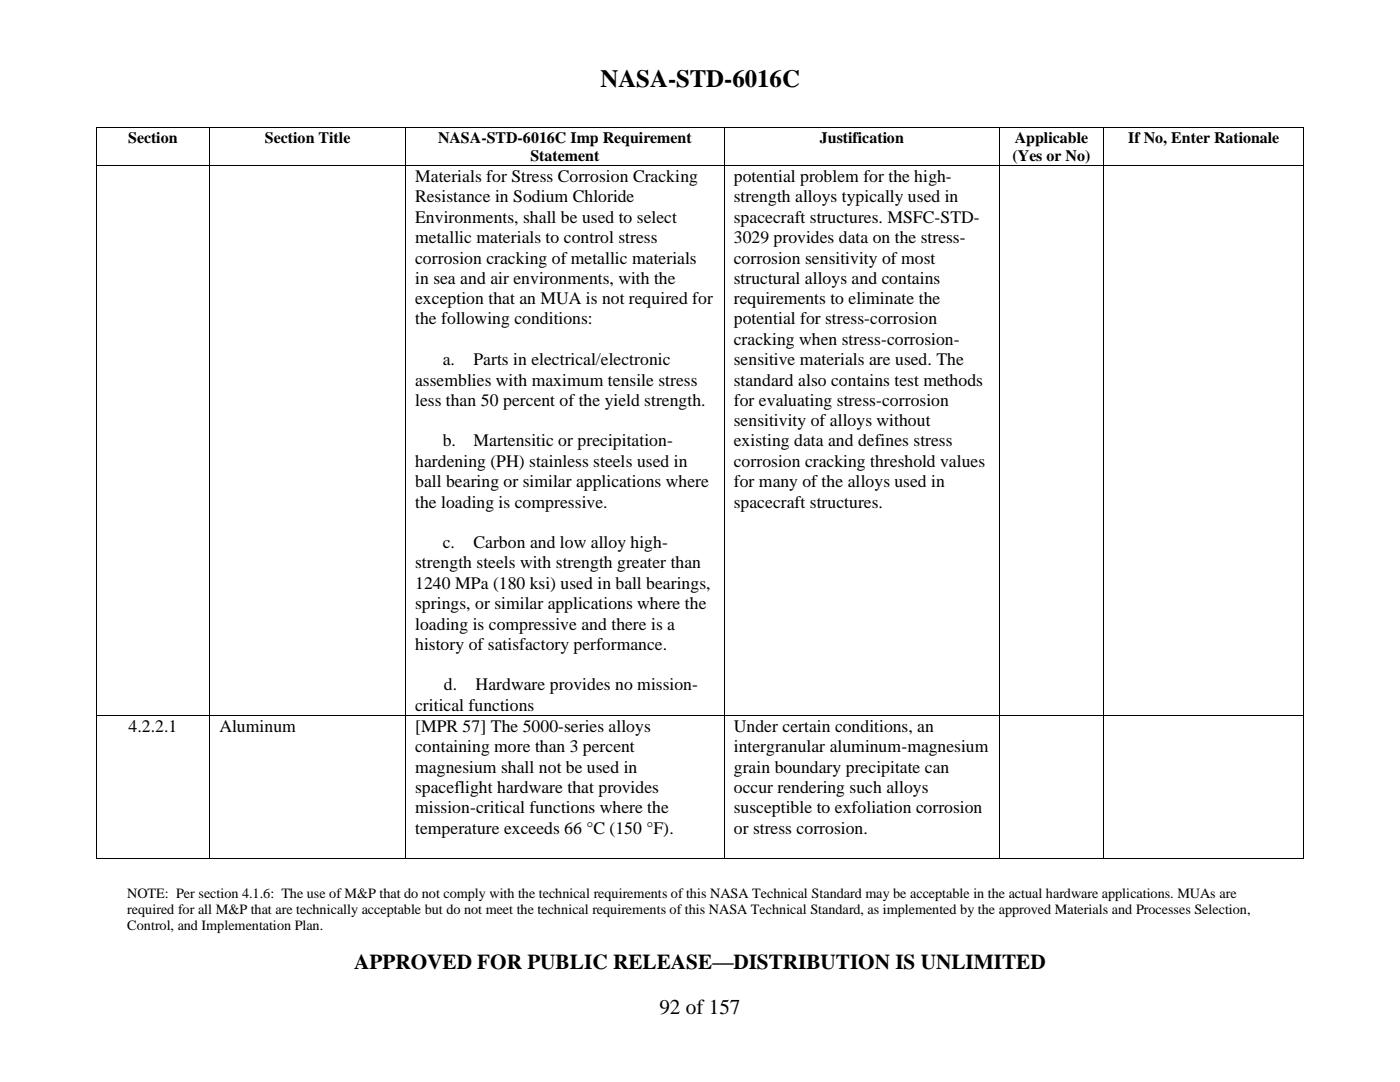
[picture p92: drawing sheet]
<svg xmlns="http://www.w3.org/2000/svg" width="279mm" height="216mm" viewBox="0 0 279 216" stroke-linecap="round" stroke-linejoin="round" font-family="sans-serif">
<defs><g id="words">
<text font-size="5" x="119.8" y="17.3">NASA-STD-6016C</text>
<g font-size="4.2">
<text x="70.7" y="193.4">APPROVED FOR PUBLIC RELEASE—DISTRIBUTION IS UNLIMITED</text>
<text x="131.6" y="202.3">92 of 157</text>
</g>
<g font-size="3.5">
<text x="82.9" y="36.4">Materials for Stress Corrosion Cracking</text>
<text x="82.9" y="40.4">Resistance in Sodium Chloride</text>
<text x="146.4" y="36.4">potential problem for the high-</text>
<text x="146.4" y="40.4">strength alloys typically used in</text>
<text x="82.9" y="44.5">Environments, shall be used to select</text>
<text x="146.4" y="44.5">spacecraft structures. MSFC-STD-</text>
<text x="82.9" y="48.5">metallic materials to control stress</text>
<text x="82.9" y="52.6">corrosion cracking of metallic materials</text>
<text x="146.4" y="48.5">3029 provides data on the stress-</text>
<text x="146.4" y="52.6">corrosion sensitivity of most</text>
<text x="82.9" y="56.6">in sea and air environments, with the</text>
<text x="146.4" y="56.6">structural alloys and contains</text>
<text x="82.9" y="60.7">exception that an MUA is not required for</text>
<text x="82.9" y="64.7">the following conditions:</text>
<text x="146.4" y="60.7">requirements to eliminate the</text>
<text x="146.4" y="64.7">potential for stress-corrosion</text>
<text x="146.4" y="68.8">cracking when stress-corrosion-</text>
<text x="82.9" y="76.9">assemblies with maximum tensile stress</text>
<text x="88.4" y="72.9">a.</text>
<text x="94.5" y="72.9">Parts in electrical/electronic</text>
<text x="146.4" y="72.9">sensitive materials are used. The</text>
<text x="146.4" y="76.9">standard also contains test methods</text>
<text x="82.9" y="81">less than 50 percent of the yield strength.</text>
<text x="146.4" y="81">for evaluating stress-corrosion</text>
<text x="88.4" y="89.1">b.</text>
<text x="94.5" y="89.1">Martensitic or precipitation-</text>
<text x="146.4" y="85.1">sensitivity of alloys without</text>
<text x="146.4" y="89.1">existing data and defines stress</text>
<text x="82.9" y="93.2">hardening (PH) stainless steels used in</text>
<text x="146.4" y="93.2">corrosion cracking threshold values</text>
<text x="82.9" y="97.2">ball bearing or similar applications where</text>
<text x="82.9" y="101.3">the loading is compressive.</text>
<text x="146.4" y="97.2">for many of the alloys used in</text>
<text x="146.4" y="101.3">spacecraft structures.</text>
<text x="82.9" y="113.4">strength steels with strength greater than</text>
<text x="88.4" y="109.4">c.</text>
<text x="94.5" y="109.4">Carbon and low alloy high-</text>
<text x="82.9" y="117.5">1240 MPa (180 ksi) used in ball bearings,</text>
<text x="82.9" y="121.6">springs, or similar applications where the</text>
<text x="82.9" y="125.6">loading is compressive and there is a</text>
<text x="82.9" y="129.7">history of satisfactory performance.</text>
<text x="88.6" y="137.8">d.</text>
<text x="94.9" y="137.8">Hardware provides no mission-</text>
<text x="82.9" y="141.9">critical functions</text>
<text x="25.7" y="146.1">4.2.2.1</text>
<text x="43.8" y="146.1">Aluminum</text>
<text x="82.9" y="146.1">[MPR 57] The 5000-series alloys</text>
<text x="146.4" y="146.1">Under certain conditions, an</text>
<text x="82.9" y="150.1">containing more than 3 percent</text>
<text x="82.9" y="154.2">magnesium shall not be used in</text>
<text x="146.4" y="150.1">intergranular aluminum-magnesium</text>
<text x="146.4" y="154.2">grain boundary precipitate can</text>
<text x="82.9" y="158.3">spaceflight hardware that provides</text>
<text x="146.4" y="158.3">occur rendering such alloys</text>
<text x="82.9" y="162.3">mission-critical functions where the</text>
<text x="82.9" y="166.4">temperature exceeds 66 °C (150 °F).</text>
<text x="146.4" y="162.3">susceptible to exfoliation corrosion</text>
<text x="146.4" y="166.4">or stress corrosion.</text>
</g>
<g font-size="3.2">
<text x="25.6" y="28.5">Section</text>
<text x="52.9" y="28.5">Section Title</text>
<text x="87.4" y="28.5">NASA-STD-6016C Imp Requirement</text>
<text x="163.6" y="28.5">Justification</text>
<text x="202.5" y="28.5">Applicable</text>
<text x="225.2" y="28.5">If No, Enter Rationale</text>
<text x="105.9" y="32.2">Statement</text>
<text x="202.1" y="32.2">(Yes or No)</text>
</g>
<g font-size="2.8">
<text x="25.4" y="179.1">NOTE: Per section 4.1.6: The use of M&amp;P that do not comply with the technical requirements of this NASA Technical Standard may be acceptable in the actual hardware applications. MUAs are</text>
<text x="25.4" y="182.4">required for all M&amp;P that are technically acceptable but do not meet the technical requirements of this NASA Technical Standard, as implemented by the approved Materials and Processes Selection,</text>
<text x="25.4" y="185.6">Control, and Implementation Plan.</text>
</g>
</g></defs>
<g fill="#000">
<path d="M19.1 25.4h.2v.2h-.2z" fill-rule="evenodd"/>
<path d="M19.1 25.4h.2v.2h-.2z" fill-rule="evenodd"/>
<path d="M19.1 32.9h.2v.2h-.2z" fill-rule="evenodd"/>
<path d="M41.8 25.4h.2v.2h-.2z" fill-rule="evenodd"/>
<path d="M41.8 32.9h.2v.2h-.2z" fill-rule="evenodd"/>
<path d="M80.9 25.4h.2v.2h-.2z" fill-rule="evenodd"/>
<path d="M80.9 32.9h.2v.2h-.2z" fill-rule="evenodd"/>
<path d="M144.5 25.4h.1v.2h-.1z" fill-rule="evenodd"/>
<path d="M144.5 32.9h.1v.2h-.1z" fill-rule="evenodd"/>
<path d="M199.3 25.4h.2v.2h-.2z" fill-rule="evenodd"/>
<path d="M199.3 32.9h.2v.2h-.2z" fill-rule="evenodd"/>
<path d="M220.2 25.4h.2v.2h-.2z" fill-rule="evenodd"/>
<path d="M220.2 32.9h.2v.2h-.2z" fill-rule="evenodd"/>
<path d="M260.1 25.4h.2v.2h-.2z" fill-rule="evenodd"/>
<path d="M260.1 25.4h.2v.2h-.2z" fill-rule="evenodd"/>
<path d="M260.1 32.9h.2v.2h-.2z" fill-rule="evenodd"/>
<path d="M19.1 142.6h.2v.2h-.2z" fill-rule="evenodd"/>
<path d="M41.8 142.6h.2v.2h-.2z" fill-rule="evenodd"/>
<path d="M80.9 142.6h.2v.2h-.2z" fill-rule="evenodd"/>
<path d="M144.5 142.6h.1v.2h-.1z" fill-rule="evenodd"/>
<path d="M199.3 142.6h.2v.2h-.2z" fill-rule="evenodd"/>
<path d="M220.2 142.6h.2v.2h-.2z" fill-rule="evenodd"/>
<path d="M260.1 142.6h.2v.2h-.2z" fill-rule="evenodd"/>
<path d="M19.1 171.2h.2v.2h-.2z" fill-rule="evenodd"/>
<path d="M19.1 171.2h.2v.2h-.2z" fill-rule="evenodd"/>
<path d="M41.8 171.2h.2v.2h-.2z" fill-rule="evenodd"/>
<path d="M80.9 171.2h.2v.2h-.2z" fill-rule="evenodd"/>
<path d="M144.5 171.2h.1v.2h-.1z" fill-rule="evenodd"/>
<path d="M199.3 171.2h.2v.2h-.2z" fill-rule="evenodd"/>
<path d="M220.2 171.2h.2v.2h-.2z" fill-rule="evenodd"/>
<path d="M260.1 171.2h.2v.2h-.2z" fill-rule="evenodd"/>
<path d="M260.1 171.2h.2v.2h-.2z" fill-rule="evenodd"/>
</g>
<g fill="none" stroke="#000" stroke-width=".2">
<path d="M19.2 25.6v7.3M19.2 33.1v109.5M19.3 25.5h22.5M19.3 33h22.5M41.9 25.6v7.3M41.9 33.1v109.5M42 25.5h38.9M42 33h38.9M81 25.6v7.3M81 33.1v109.5M81.1 25.5h63.4M81.1 33h63.4"/>
<path d="M144.5 25.6v7.3M144.5 33.1v109.5M144.6 25.5h54.7M144.6 33h54.7M199.4 25.6v7.3M199.4 33.1v109.5M199.5 25.5h20.7M199.5 33h20.7M220.3 25.6v7.3M220.3 33.1v109.5M220.4 25.5h39.7M220.4 33h39.7"/>
<path d="M260.2 25.6v7.3M260.2 33.1v109.5M19.2 142.8v28.4M19.3 142.7h22.5M41.9 142.8v28.4M42 142.7h38.9M81 142.8v28.4M81.1 142.7h63.4M144.5 142.8v28.4M144.6 142.7h54.7M199.4 142.8v28.4M199.5 142.7h20.7"/>
<path d="M220.3 142.8v28.4M220.4 142.7h39.7M260.2 142.8v28.4M19.3 171.3h22.5M42 171.3h38.9M81.1 171.3h63.4M144.6 171.3h54.7M199.5 171.3h20.7M220.4 171.3h39.7"/>
</g>
<use href="#words"/>
</svg>
